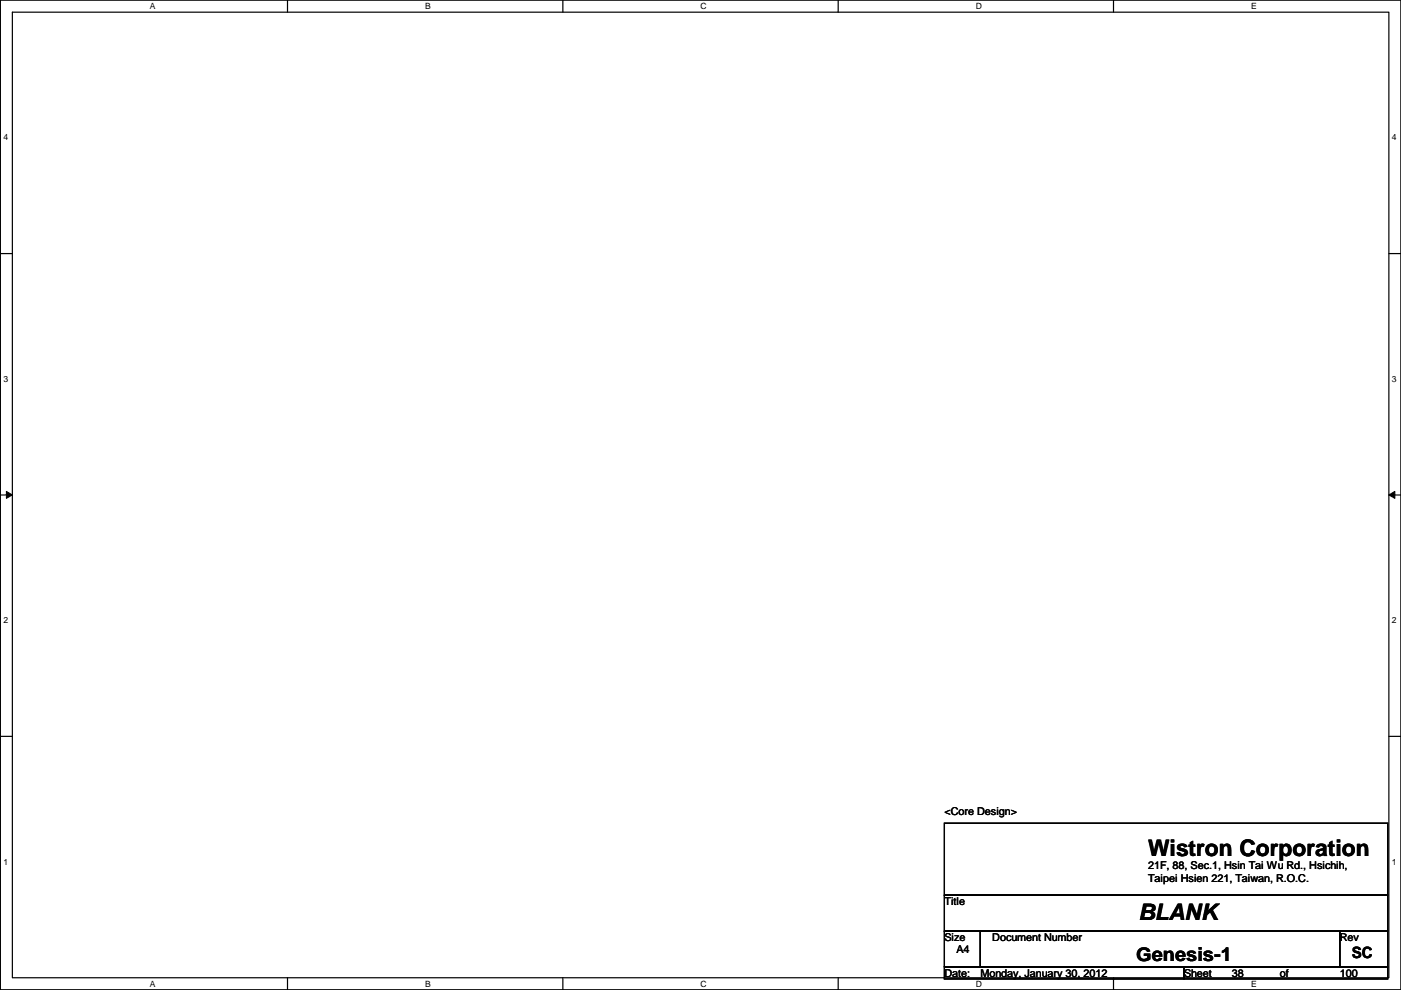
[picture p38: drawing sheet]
<svg xmlns="http://www.w3.org/2000/svg" width="297mm" height="210mm" viewBox="0 0 297 210" stroke-linecap="round" stroke-linejoin="round" font-family="sans-serif">
<defs><g id="words">
<g font-size="4.8">
<text x="243.4" y="181.6">Wistron Corporation</text>
<text x="241.4" y="195">BLANK</text>
</g>
<text font-size="4.1" x="240.9" y="203.7">Genesis-1</text>
<text font-size="3.3" x="286.6" y="203">SC</text>
<g font-size="2.3">
<text x="200.2" y="172.8">&lt;Core Design&gt;</text>
<text x="243.4" y="184.2">21F, 88, Sec.1, Hsin Tai Wu Rd., Hsichih,</text>
<text x="200.2" y="191.9">Title</text>
<text x="243.4" y="186.9">Taipei Hsien 221, Taiwan, R.O.C.</text>
<text x="200.2" y="199.5">Size</text>
<text x="202.8" y="202">A4</text>
<text x="210.4" y="199.5">Document Number</text>
<text x="284.1" y="199.5">Rev</text>
<text x="200.2" y="207.1">Date:</text>
<text x="207.9" y="207.1">Monday, January 30, 2012</text>
<text x="251" y="207.1">Sheet</text>
<text x="261.2" y="207.1">38</text>
<text x="271.4" y="207.1">of</text>
<text x="284.1" y="207.1">100</text>
</g>
<g font-size="1.8">
<text x="31.8" y="1.9">A</text>
<text x="90.1" y="1.9">B</text>
<text x="148.5" y="1.9">C</text>
<text x="206.9" y="1.9">D</text>
<text x="265.3" y="1.9">E</text>
<text x=".7" y="29.8">4</text>
<text x="295.1" y="29.8">4</text>
<text x=".7" y="80.9">3</text>
<text x="295.1" y="80.9">3</text>
<text x=".7" y="132.1">2</text>
<text x="295.1" y="132.1">2</text>
<text x=".7" y="183.3">1</text>
<text x="295.1" y="183.3">1</text>
<text x="31.8" y="209.2">A</text>
<text x="90.1" y="209.2">B</text>
<text x="148.5" y="209.2">C</text>
<text x="206.9" y="209.2">D</text>
<text x="265.3" y="209.2">E</text>
</g>
</g></defs>
<path d="M.1 0h296.9v209.8h-296.9zM2.6 2.6h291.9v204.7h-291.9z" fill="none" stroke="#000" stroke-width=".25"/>
<g fill="#fff">
<path d="M31.8 .3h1.2v2h-1.2z"/>
<path d="M31.8 207.6h1.2v1.9h-1.2z"/>
</g>
<path d="M61 0v2.6M61 207.3v2.5" fill="none" stroke="#000" stroke-width=".25"/>
<g fill="#fff">
<path d="M90.1 .3h1.2v2h-1.2z"/>
<path d="M90.1 207.6h1.2v1.9h-1.2z"/>
</g>
<path d="M119.3 0v2.6M119.3 207.3v2.5" fill="none" stroke="#000" stroke-width=".25"/>
<g fill="#fff">
<path d="M148.5 .3h1.3v2h-1.3z"/>
<path d="M148.5 207.6h1.3v1.9h-1.3z"/>
</g>
<path d="M177.7 0v2.6M177.7 207.3v2.5" fill="none" stroke="#000" stroke-width=".25"/>
<g fill="#fff">
<path d="M206.9 .3h1.2v2h-1.2z"/>
<path d="M206.9 207.6h1.2v1.9h-1.2z"/>
</g>
<path d="M236.1 0v2.6M236.1 207.3v2.5" fill="none" stroke="#000" stroke-width=".25"/>
<g fill="#fff">
<path d="M265.3 .3h1.1v2h-1.1z"/>
<path d="M265.3 207.6h1.1v1.9h-1.1z"/>
<path d="M.7 28.2h1v1.9h-1z"/>
<path d="M295.1 28.2h1v1.9h-1z"/>
<path d="M.7 79.3h1v2h-1z"/>
<path d="M295.1 79.3h1v2h-1z"/>
</g>
<path d="M.1 53.8h2.5M294.5 53.8h2.5" fill="none" stroke="#000" stroke-width=".25"/>
<g fill="#fff">
<path d="M.7 130.5h1v2h-1z"/>
<path d="M295.1 130.5h1v2h-1z"/>
</g>
<path d="M.1 104.9h2.5M294.5 104.9h2.5" fill="none" stroke="#000" stroke-width=".25"/>
<path d="M1.4 104.2l1.2 .7-1.2 .8zM294.5 104.9l1.2-.7v1.5z" fill="#000"/>
<path d="M1.4 104.2l1.2 .7-1.2 .8zM294.5 104.9l1.2-.7v1.5z" fill="none" stroke="#000" stroke-width=".21"/>
<g fill="#fff">
<path d="M.7 181.7h1v2h-1z"/>
<path d="M295.1 181.7h1v2h-1z"/>
</g>
<path d="M.1 156.1h2.5M294.5 156.1h2.5M200.2 174.5h94v15.3h-94zM200.2 189.8h94v7.6h-94zM200.2 197.4h7.7v7.6h-7.7zM207.9 197.4h76.2v7.6h-76.2zM284.1 197.4h10.1v7.6h-10.1zM200.2 205h50.8v2.6h-50.8zM251 205h43.2v2.6h-43.2z" fill="none" stroke="#000" stroke-width=".25"/>
<use href="#words"/>
</svg>
